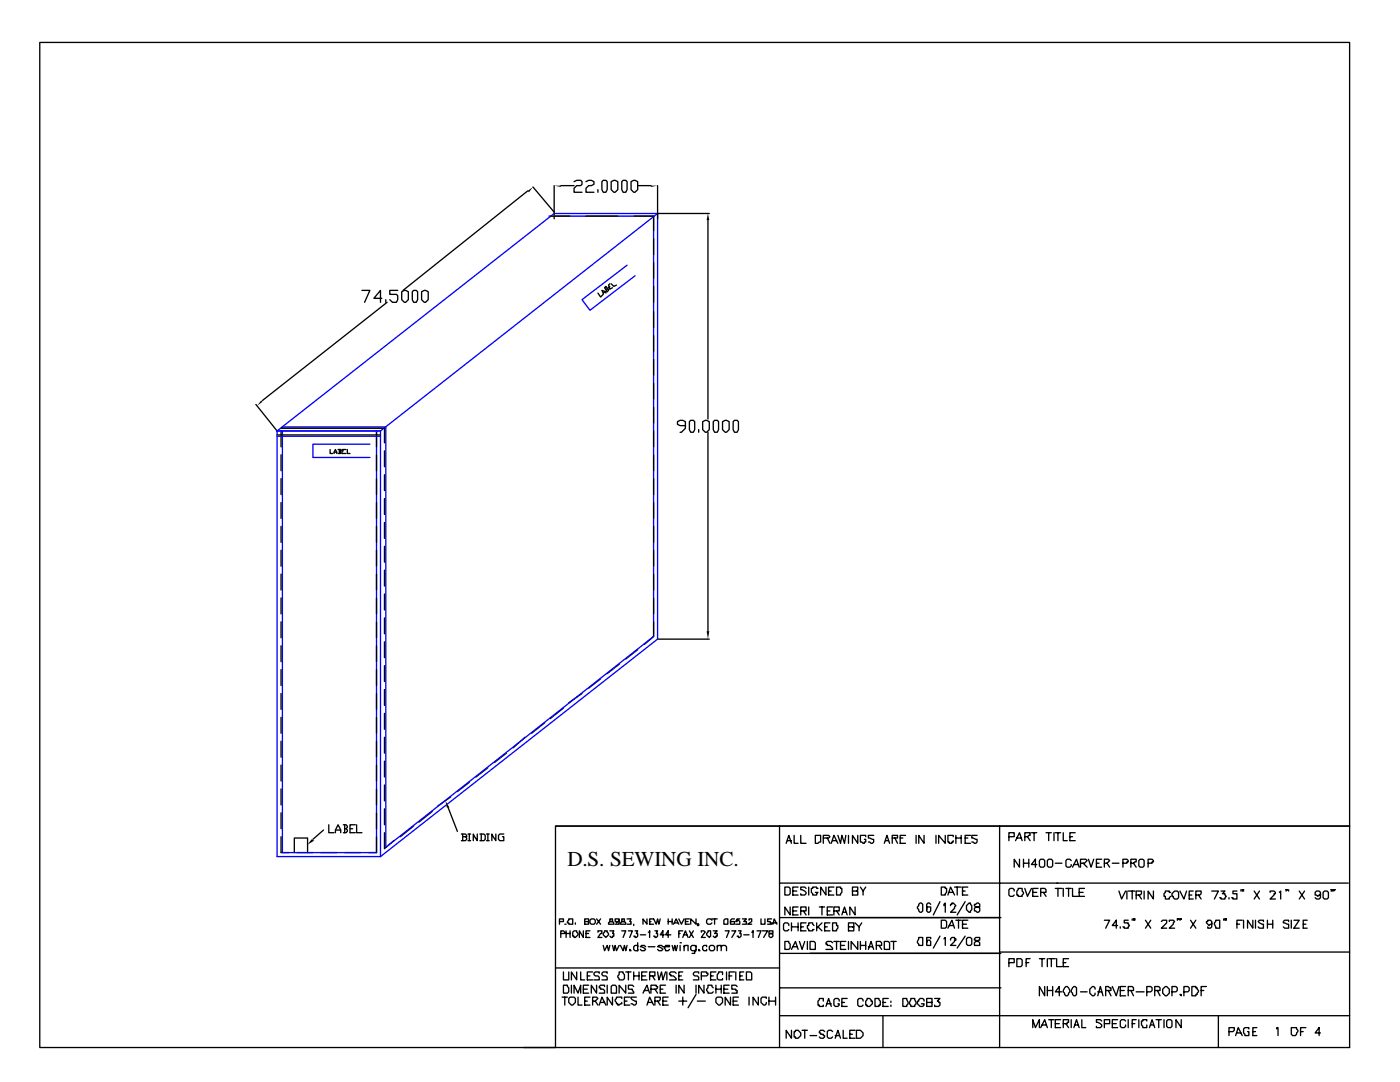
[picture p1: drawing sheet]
<svg xmlns="http://www.w3.org/2000/svg" width="279mm" height="216mm" viewBox="0 0 279 216" stroke-linecap="round" stroke-linejoin="round" font-family="sans-serif">
<defs><g id="words">
<text font-size="4.2" x="113.2" y="172.8">D.S. SEWING INC.</text>
</g></defs>
<path d="M109.5 43.1h20.9v83.9l-53.4 42.1v-83.9h-20.6M125.1 52.9l-8.9 6.9 1.5 2.1 9-6.9M131.2 42.6h-20.6l-55.3 43.4M131.2 42.6v84.9l-55.3 43.4M131.2 42.6l-55.3 43.4M55.3 86v84.9h20.6M55.3 86h20.6M55.3 87h20.6M56.4 86v84.1h18.7v-84.1M73.8 88.6h-11.4v2.7h11.4M75.9 86v84.9" fill="none" stroke="#00f" stroke-width=".26"/>
<g fill="none" stroke="#000" stroke-width=".26">
<path d="M7.9 8.5h261.4v156.3h-158.4v44.2h-103zM105.3 38.1l-24.9 19.8M106.4 37.3l4.2 5M110.6 37v6.7M111.9 37h2.7M114.6 36.2l.5-.2h.8l.3 .2v.6l-.3 .2h-.8l-.5 .6v.8h1.6M116.9 36.2l.6-.2h.5l.5 .2v.6l-.5 .2h-.5l-.6 .6v.8h1.6M119.3 37.8v.6M120.4 36h.5l.3 .2v1.6l-.3 .6h-.5l-.3-.6v-1.6zM122 36.2l.5-.2 .8 .2v1.6l-.5 .6h-.3l-.5-.6zM124.4 36h.5l.2 .2v1.6l-.2 .6h-.5l-.3-.6v-1.6zM125.9 36.2l.6-.2 .8 .2v1.6l-.6 .6h-.2l-.6-.6z"/>
<path d="M127.3 37h2.6M131.2 37v6.7M72.2 57.9h1.6l-1 2.4M76.2 59.5h-1.6l1.3-1.6v2.4M77 59.8v.5M79.4 57.9h-1.6v.8h1.3l.3 .3v.8l-.3 .5h-.8l-.5-.5M80.2 58.2l.5-.3 .8 .3v1.6l-.5 .5h-.3l-.5-.5zM82.3 58.2l.2-.3h.6l.2 .3v1.6l-.2 .5h-.6l-.2-.5zM84.1 58.2l.6-.3 .8 .3v1.6l-.6 .5h-.2l-.6-.5zM109.8 43.1h4M116.9 43.1h6.4M119.3 58.5l.6 .8 .5-.6-.3-.8 .8 .3v.3"/>
<path d="M120.9 57.7h.5v.2l-.2 .3-.5-.8 .2-.2 .3 .2v.3M120.9 58.2l-.5 .3M121.7 56.6l-.3 .3 .3 .8 .5-.3M121.7 57.2l-.3 .2M122 56.6l.5 .6 .5-.3M126.5 43.1h3.9v2.9M130.4 47.6v3.2M130.4 52.4v3.2M130.4 57.2v3.1M131.2 42.6h10.4M141.3 43.9v39.7M77.3 60.3l-24.9 19.6"/>
<path d="M130.4 62.2v3.2M130.4 66.9v3.2M130.4 71.7v3.2M130.4 76.5v3.1M51.1 80.7l4.2 5.3M55.3 86.8h20.6M56.1 86v3.2M56.1 90.8v3.1M56.1 95.5v3.2M56.1 85.5h20.6v2.9M65.9 89.7v.8h.5M66.7 90.5l.2-.8 .3 .8"/>
<path d="M66.7 90.2h.5M67.5 89.7h.5v.3M67.7 90h.3v.5h-.5M67.7 89.7v.8M68.3 90h.2M69.1 89.7h-.8v.8h.8M69.3 89.7v.8h.5M75.1 86v3.2M75.1 90.8v3.1M75.1 95.5v3.2M76.7 90v3.1M76.7 94.7v3.2"/>
<path d="M76.7 99.5v3.2M130.4 81.2v3.2M130.4 86v3.2M130.4 90.8v3.1M130.4 95.5v3.2M136.8 84.9h-1.1l-.5-.2v-.6l.5-.2h.6l.5 .2v1.4l-.8 .8h-.3M137.6 84.1l.2-.2h.6l.2 .2v1.6l-.2 .6h-.6l-.2-.6zM139.4 85.7v.6M140.2 84.1l.6-.2 .8 .2v1.6l-.6 .6h-.2l-.6-.6zM141.3 86.3v39.6M142.3 84.1l.3-.2h.5l.3 .2v1.6l-.3 .6h-.5l-.3-.6zM144.2 84.1l.5-.2 .8 .2v1.6l-.5 .6h-.3l-.5-.6z"/>
<path d="M146.3 84.1l.3-.2h.5l.3 .2v1.6l-.3 .6h-.5l-.3-.6zM56.1 100.3v3.2M56.1 105v3.2M56.1 109.8v3.2M56.1 114.6v3.1M56.1 119.3v3.2M75.1 100.3v3.2M75.1 105v3.2M75.1 109.8v3.2M75.1 114.6v3.1M75.1 119.3v3.2M76.7 104.2v3.2"/>
<path d="M76.7 109v3.2M76.7 113.8v3.1M76.7 118.5v3.2M130.4 100.3v3.2M130.4 105v3.2M130.4 109.8v3.2M130.4 114.6v3.1M130.4 119.3v3.2M56.1 124.1v3.2M56.1 128.9v3.1M56.1 133.6v3.2M56.1 138.4v3.2"/>
<path d="M75.1 124.1v3.2M75.1 128.9v3.1M75.1 133.6v3.2M75.1 138.4v3.2M76.7 123.3v3.2M76.7 128.1v3.1M76.7 132.8v3.2M76.7 137.6v3.2M116.2 138.4l-2.7 1.8M119.9 135.5l-2.4 1.8M123.6 132.6l-2.4 1.8M127.3 129.6l-2.4 1.9"/>
<path d="M130.4 124.1v2.9l-1.8 1.6M131.2 127.5h10.4M56.1 143.1v3.2M56.1 147.9v3.2M56.1 152.7v3.1M56.1 157.4v3.2M75.1 143.1v3.2M75.1 147.9v3.2M75.1 152.7v3.1M75.1 157.4v3.2M76.7 142.3v3.2M76.7 147.1v3.2"/>
<path d="M76.7 151.9v3.1M76.7 156.6v3.2M90 159l-2.7 1.9M93.7 156.1l-2.4 1.9M97.4 153.2l-2.4 1.8M101.1 150.3l-2.4 1.8M104.8 147.1l-2.4 2.1M108.7 144.2l-2.6 2.1M112.4 141.3l-2.6 2.1M56.1 162.2v3.2M56.1 167v3.1h1.6M58.7 170.1v-2.9h2.7v2.9"/>
<path d="M59.3 170.1h3.1M64 170.1h3.2M64.6 165.6l-2.2 1.9M65.6 164.6v1.6h1.1M66.9 166.2v-.6l.6-1 .5 1v.6M66.9 165.6h1.1M68.5 164.6h.6l.2 .2v.3l-.2 .3M68.8 165.4h.3l.2 .2v.3l-.2 .3h-.6M68.8 164.6v1.6M68.8 170.1h3.2M69.8 165.4h.6M70.9 164.6h-1.1v1.6h1.1"/>
<path d="M71.2 164.6v1.6h1M75.1 162.2v3.2M75.1 167v3.1h-1.5M76.7 161.4v3.2M76.7 166.2v3.1l1.9-1.6M82.5 164.8l-2.6 2.2M86.3 161.9l-2.7 2.1M89.4 161.1l1.9 4.8M92.1 166.4h.8l.2 .3v.3h-.2M92.3 167h.6l.2 .2v.3l-.2 .2h-.8M92.3 166.4v1.3M93.4 166.4h.5"/>
<path d="M93.4 167.7h.5M93.7 166.4v1.3M95.2 166.4v1.3l-.7-1.3v1.3M95.8 166.4h.8l.2 .3v.8l-.2 .2h-.8M96 166.4v1.3M97.1 166.4h.5M97.1 167.7h.5M97.4 166.4v1.3M99 166.4v1.3l-.8-1.3v1.3M100.5 166.4h-.8l-.2 .3v.8l.2 .2h.8v-.7h-.2M110.9 164.8h158.4v44.2h-164.8M155.6 164.8v44.2"/>
<path d="M156.6 177h.8l.3 .3v1l-.3 .3h-.8zM156.9 168.3l.5-1.6 .6 1.6M157.2 167.7h.8M158.2 177.8h.8M158.5 166.7v1.6h.8M159.3 177h-1.1v1.6h1.1M159.8 166.7v1.6h1.1M160.9 177.3l-.3-.3h-.8v.5h.3l.8 .6v.2l-.3 .3h-.8v-.3M161.4 177v1.6M162.7 166.7h1.1v1.3h-.3l-.3 .3h-.5zM163.2 177.3h-.2v-.3h-.8v.3h-.3v.8l.3 .2v.3h.8v-.3l.2-.2h-.5M164.3 167.2h1.1l.2-.2-.2-.3h-1.1v1.6"/>
<path d="M164.8 177v1.6l-1-1.6v1.6M165.1 167.2l.5 1.1M165.4 177.8h.5M165.9 168.3l.5-1.6 .8 1.6M166.2 167.7h.8M166.4 177h-1v1.6h1M167 177h.7v.3h.3v.8l-.3 .2v.3h-.7zM167.2 166.7l.5 1.6 .3-1.6 .5 1.6 .3-1.6M169.3 166.7v1.6M170.1 177.8h.8l.3-.3v-.5h-1.1v1.6h1.1v-.8h-.3M171.2 166.7v1.6l-1.1-1.6v1.6M171.7 177l.5 .8v.8"/>
<path d="M172.8 167v-.3h-1.1v1.3l.8 .3v-.3h.3v-.5h-.3M172.8 177l-.6 .8M174.4 166.7h-1.1v.5l1.1 .3v.5l-.3 .3-.8-.3M176.5 168.3l.5-1.6 .5 1.6M176.7 167.7h.6M178.1 167.2h1v-.5h-1v1.6M178.6 167.2l.5 1.1M179.7 167.2h.5M180.7 166.7h-1v1.6h1M182.8 166.7v1.6M184.4 166.7v1.6l-1-1.6v1.6M186.8 166.7v1.6"/>
<path d="M187.6 179.9l-1.3 2.7M187.9 177h.7v.3h.3v.8l-.3 .2v.3h-.7zM188.6 166.7v1.6l-1.3-1.6v1.6M189.2 178.6l.5-1.6 .8 1.6M189.4 178.1h.8M190.2 167v-.3h-1v1.3h.2v.3h.6v-.3h.2v-.3M190.5 177h1.3M190.8 167.2h1M190.8 166.7v1.6M191 177v1.6M191.8 166.7v1.6M192.1 177.8h.5"/>
<path d="M192.6 167.2h.5M192.6 179.9l-1.6 2.7M193.1 177h-1v1.6h1M193.7 166.7h-1.1v1.6h1.1M195 166.7h-1.1v.5l1.1 .3v.5l-.3 .3-.8-.3M199.5 164.8v11.4h-43.9M201.3 167h1.1v-.8h-1.1v1.5M202.4 177.8v-.3l-.3-.2h-.5l-.3 .2v1.1l.3 .3h.5l.3-.3M202.7 167.7l.8-1.5 .5 1.5M202.9 167.2h.8M203.2 177.3h.8v.5l.3 .3-.3 .8h-.8v-.3h-.3v-.8l.3-.3zM203.5 171.4v1.6l-1.1-1.6v1.6"/>
<path d="M204.3 171.4v1.6M204.3 172.2h1M204.5 177.3l.6 1.6 .7-1.6M204.5 167h.6l.2-.3h.3v-.5h-1.1v1.5M205.1 167l.5 .7M205.3 171.4v1.6M205.8 166.2h1.1M206.1 178.1h.8M206.4 166.2v1.5M206.9 172.5h-1.1l.8-1.1v1.6M207.2 177.3h-1.1v1.6h1.1M207.4 171.7a.66 .66 0 0 1 1.1 0v1.1l-.3 .2h-.5l-.3-.2z"/>
<path d="M207.7 178.1h1.1v-.6l-.3-.2h-.8v1.6M208.2 178.1l.6 .8M208.8 166.2h1M209 171.7a.66 .66 0 0 1 1.1 0v1.1l-.3 .2h-.5l-.3-.2zM209.3 166.2v1.5M210.3 166.2v1.5M210.6 166.2h1.1M210.6 172.2h1.3M210.6 177.3h1.3M210.9 176.2h58.2M211.1 176.2h-11.6v32.8M211.1 166.2v1.5"/>
<path d="M211.1 177.3v1.6M212.2 166.2v1.5h.8M212.2 177.3v1.6M212.7 177.3h1.1M213.3 177.3v1.6M213.5 167h.5M213.8 171.7l-.3-.3h-.5l-.3 .3v1.1l.3 .2h.5l.3-.2v-.3M214 173l.8-1.6 .6 1.6M214 177.3v1.6h1.1M214.3 172.5h.8M214.6 166.2h-1.1v1.5h1.1M215.4 178.1h.8"/>
<path d="M215.6 172.2h.8l.6-.5-.3-.3h-1.1v1.6M216.2 172.2l.8 .8M216.4 177.3h-1v1.6h1M217.2 171.4l.6 1.6 .5-1.6M218.8 172.2h.5M219.9 171.4h-1.1v1.6h1.1M220.4 172.2h.5l.6-.5-.3-.3h-.8v1.6M220.9 172.2l.6 .8M222 172.2h1.3M223.3 177.8l.5 1.6 .8-1.6M224.1 172.2h.8v-.2h.3v-.3l-.3-.3h-.8v1.6M224.9 177.8v1.6"/>
<path d="M225.2 177.8h1.3M225.7 172.2h.5l.3-.2h.2v-.6h-1v1.6M226 177.8v1.6M226.2 172.2l.5 .8M226.7 178.6h.8l.3-.3v-.5h-1.1v1.6M227.3 171.7a.66 .66 0 0 1 1 0v1.1l-.2 .2h-.6l-.2-.2zM227.3 178.6l.5 .8M228.3 177.8v1.6M229.1 172.2h.8v-.2h.3v-.3l-.3-.3h-.8v1.6M230.2 177.8v1.6l-1.1-1.6v1.6M233.6 178.1h-.2v-.3h-.8v.3l-.3 .2v.6h.3v.5h.8v-.3l.2-.2M233.9 178.3l.5-.5h.5l.3 .3v1l-.3 .3h-.5l-.2-.3v-.2h-.3z"/>
<path d="M235.5 177.8l.8 1.6 .5-1.6M237.3 178.6h.6M238.1 177.8h-.8v1.6h.8M238.7 178.6h.7l.3-.3v-.5h-1v1.6M239.2 178.6l.5 .8M241.8 177.8h1.4l-.8 1.6M243.7 177.8h.8l-.6 .5h.6v.3l.2 .3-.2 .2v.3h-.8v-.3h-.3M245.3 179.1v.3zM246.9 177.8h-.8v.5h.8v1.1h-.8v-.3h-.3M247.6 177.5v.3M248.2 177.5h-.3h.3v.3h-.3M250.3 177.8l1.1 1.6"/>
<path d="M251.4 177.8l-1.1 1.6M253.5 178.1v-.3h.8l.2 .3v.2h-.2v.3l-.8 .8h1M255.3 178.1l.3-.3v1.6M256.9 177.5h-.3h.3l-.3 .3M257.2 177.5v.3M259.3 177.8l1 1.6M260.3 177.8l-1 1.6M263.5 178.3v.3h-.2l-.3 .3-.3-.3h-.2v-.5l.2-.3h.6l.2 .3v1l-.2 .3h-.6l-.2-.3M264.1 178.1a.66 .66 0 0 1 1 0v1l-.3 .3h-.5l-.2-.3zM265.9 177.5h-.3h.3v.3h-.3M266.4 177.5h-.2h.2l-.2 .3M110.9 193.1h44.7"/>
<path d="M111.7 183.9h.7v-.5h-.7v1M111.9 186.3h.8v-.3l-.3-.3h-.5v1.4M112.2 199h1M112.4 196.6h.8v.2l.3 .3v.8l-.3 .3h-.8zM112.4 193.9v1.6h1.1v-1.6M112.7 184.4h.3zM112.7 199v1.6M113 185.7v1.4M113 186.3h.8M113.5 199.2a.94 .94 0 0 1 1.3 0v.8l-.5 .6h-.3l-.5-.6zM113.5 183.4h.8v1h-.8v-.3h-.3zM113.8 185.7v1.4"/>
<path d="M114 196.6v1.6M114.3 186l.3-.3h.5l.3 .8-.6 .6h-.2v-.3h-.3zM114.6 198.2v-1.6l.8 1.6 .5-1.6v1.6M114.8 184.1v.3M115.1 193.9v1.6l-1.1-1.6v1.6M115.4 199v1.6h.8M115.9 193.9v1.6h.8M116.4 185.7v1.4l-.8-1.4v1.4M116.4 197.4h.8M116.7 183.9h.8v-.5h-.8v1h.8v-.5h-.3M116.7 199.8h.5M116.9 186.3h.6"/>
<path d="M117.2 194.7h.5M117.5 196.6h-1.1v1.6h1.1M117.7 183.6a.66 .66 0 0 1 1.1 0v.5l-.3 .3h-.5l-.3-.3zM117.7 199h-1v1.6h1M117.7 185.7h-.8v1.4h.8M118.3 199.8h.5l.5-.6-.2-.2h-.8v1.6M118.3 193.9h-1.1v1.6h1.1M118.8 199.8l.5 .8M119.1 196.6v1.6l-1.1-1.6v1.6M119.1 183.4l.8 1M119.3 186v-.3h.8v.6h-.2l-.6 .8h.8M119.6 194.2v-.3h-.8l-.3 .3v.3l.3 .2h.5l.3 .3v.5h-1.1"/>
<path d="M119.9 183.4l-.8 1M120.4 188.6l.3 1.1 .5-1.1 .2 1.1 .3-1.1M120.7 185.7h.5v.3l.2 .3v.2l-.5 .6-.5-.6zM120.7 196.8v-.2h-.8l-.3 .2v.3h.3v.3h.5l.3 .2v.6h-1.1M121.2 194.2v-.3h-.8l-.3 .3v.3l.3 .2h.5l.3 .3v.5h-1.1M121.2 196.6v1.6M121.7 183.4v.5h.5l.3 .2v.3h-1.1v-.3l.3-.2h.5v-.5zM121.7 185.7h.8l-.3 .6h.3v.5h-.3v.3h-.2l-.3-.3M122 196.8l.2-.2h.6l.2 .2v1.4h-1zM122.2 199v1.6l-1-1.6v1.6M122.2 188.6l.3 1.1 .3-1.1 .2 1.1 .6-1.1M123.6 193.9h.8v.3l.2 .3v.8l-.2 .2h-.8v-.2l-.3-.3v-.3l.3-.2z"/>
<path d="M123.6 183.6v.3h-.3l-.3 .2v-.2h-.2v-.5h.8v1h-.8M123.8 188.6l.6 1.1 .2-1.1 .3 1.1 .2-1.1M124.1 183.4v.5h.5l.3 .2v.3h-1.1v-.3l.3-.2h.5v-.5zM124.1 199.2v-.2h-1.1v.2l-.2 .3v.3l.2 .2v.3h.3v.3l.8-.3v-.3M124.1 185.7h.8l-.5 1.4M124.6 199.8h.5M124.9 196.6v1.6l-1.3-1.6v1.6M124.9 193.9h1M125.1 183.4h.8l-.2 .5h.2v.5h-.8M125.4 185.7h.8l-.5 1.4M125.4 193.9v1.6M125.7 189.4l.2 .3h-.2z"/>
<path d="M125.7 199h-1.1v1.6h1.1M126.5 196.8l-.3-.2h-.8v.8h.8v.2l.3 .3v.3h-1.1M126.5 194.7h1M126.5 184.4v.3M126.5 193.9v1.6M126.7 185.7h.6l-.3 .6h.3v.5l-.3 .3h-.3v-.3h-.2M127 199h-1.1v.2l.3 .3 .8 .3v.5l-.3 .3-.8-.3M127.3 188.9v-.3h-.6l-.2 .3v.5l.2 .3h.6v-.3M127.3 188.1v1.6M127.5 193.9v1.6M127.8 186.5h1.1M128.1 194.7h.8"/>
<path d="M128.3 198.2l.8-1.6 .5 1.6M128.6 197.6h.8M128.9 188.9l-.3-.3h-.5l-.3 .3h.3l.8 .5-.3 .3h-.5l-.3-.3M129.1 193.9h-1v1.6h1M129.1 183.4v1l-.8-1v1M129.4 186h.2v-.3v1.4M129.4 188.9h1.3M129.6 194.7h1.1v-.8h-1.1v1.6M129.6 183.9h.3M129.9 197.4h1.1l.2-.3v-.3h-.2v-.2h-1.1v1.6M130.2 194.7l.5 .8M130.7 199.8h.8l.3-.3v-.5h-1.1v1.6"/>
<path d="M130.7 185.7h.5l-.2 .6h.2v.5l-.2 .3h-.3v-.3h-.3M130.7 197.4l.5 .8M131.2 193.9l.3 1.6 .5-1.6 .3 1.6 .5-1.6M131.2 199.8l.6 .8M131.8 183.4l-.3 1-.3-1-.2 1-.6-1h-.8v1h.8M131.8 197.4h.5M132.3 188.9l-.3-.3h-.5l-.3 .3 .8 .3 .3 .2-.3 .3h-.5l-.3-.3M132.3 199.8h.8M132.6 186.5h-.8l.5-.8v1.4M132.6 188.9h1v-.3h-.8v.3h-.2l.2 .8h.5l.3-.3M132.8 196.6h-1v1.6h1M133.1 193.9v1.6"/>
<path d="M133.3 199h-1v1.6h1M133.3 183.4v1M133.3 183.9h.8M133.9 186.5h-1.1l.5-.8v1.4M134.1 188.6l.3 1.1 .3-1.1 .2 1.1 .3-1.1M134.1 183.4v1M134.4 184.4l.5-1 .6 1M134.7 184.1h.5M134.9 194.2l-.2-.3h-.8l-.3 .3v.3h.3v.2h.5l.5 .6v.2h-1.3M134.9 196.6v1.6M135.5 183.4l.5 1 .5-1M135.5 199.8h1.6"/>
<path d="M135.5 194.7h.5M135.5 186.3h.2M135.7 188.1h.3zM135.7 188.6v1.1M136.3 193.9h-.8v1.6h.8M136.3 185.7h-.8v1.4M136.3 187.1l.5-1.4 .5 1.4M136.3 199v1.6M136.5 196.6v1.6l-1-1.6v1.6M136.5 188.9l.3-.3h.5v1.1M136.5 186.5h.6M136.5 188.6v1.1"/>
<path d="M136.8 183.9h.5M137.6 183.4h-.8v1h.8M137.6 185.7l.8 1.4M138.4 185.7l-.8 1.4M138.9 183.4v1l-1.1-1v1M138.9 188.6v1.1l-.3 .3v.2h-.5M138.9 188.9l-.3-.3h-.5l-.3 .3v.5l.3 .3h.5l.3-.3M138.9 196.6v1.6M138.9 198.4l-1.6 2.7M139.2 199.8h1.6M139.4 189.4l.3 .3h-.3zM139.4 194.2v-.3h-.8l-.2 .3v.3l.2 .2h.6l.2 .3v.5h-1"/>
<path d="M139.4 184.4h-.2h.2v.3h-.2M140 194.7h1l.3-.2v-.3h-.3v-.3h-1v1.6M140 186v-.3h.5l.3 .3-.8 1.1h.8M140.5 196.6v1.6l-1.1-1.6v1.6M141 188.9v-.3h-.5l-.3 .3v.5l.3 .3h.5v-.3M141.3 185.7h.5v1.1l-.2 .3-.6-.6zM141.6 188.9a.66 .66 0 0 1 1 0v.5l-.3 .3h-.5l-.2-.3zM141.8 194.7h.5M142.1 183.6l-.3-.2h-.5l-.3 .2v.5l.3 .3h.5l.3-.3M142.1 183.4h1M142.3 197.1l-.2-.3v-.2h-.8v.5l-.3 .3 .3 .8h.8l.2-.3M142.3 185.7h.8l-.5 .6h.5v.5h-.2v.3h-.3l-.3-.3"/>
<path d="M142.6 183.4v1M142.9 193.9h-1.1v1.6h1.1M142.9 197.4h1M142.9 196.6v1.6M143.1 199h.8l.3 .2v.8l-.5 .6h-.3l-.5-.6v-.8zM143.1 188.9l.3-.3h.5v1.1M143.1 188.6v1.1M143.9 188.9l.3-.3h.5l.3 .3v.8M143.9 196.6v1.6M144.2 194.5v-.6h-.8v.3l-.3 .3v.8l.3 .2h.8v-.2M144.5 183.6l.2-.2h.6v1h-.8zM144.5 197.4h.8"/>
<path d="M144.7 185.7h.8l-.5 1.4M145 193.9v1.6M145.5 196.6h-1v1.6h1M145.5 194.7h.5M145.8 199v1.6l-1.1-1.6v1.6M146 185.7h.8l-.8 1.4M146.3 199.8h.8M146.6 193.9h-1.1v1.6M146.6 183.4h-.6l-.2 .2v.8h.8v-.5h-.8v.2M146.8 193.9v1.6M147.1 196.8l-.3-.2h-.8v.8h.8v.2h.3v.6h-1.1M147.4 199h-1.1v1.6h1.1"/>
<path d="M147.4 185.7h.5l-.3 .6h.3v.5l-.3 .3h-.2v-.3h-.3M147.6 183.4h-.5l-.3 .5h.3v-.3h.3l.2 .3v.5h-.8M147.6 194.7h.6M148.2 183.4h.8l-.6 .5h.6v.5h-.8M148.4 193.9h-.8v1.6h.8M148.4 186.5h1.1M149 193.9h.8l.2 .3v1.3h-1zM149.5 183.6v-.2h.5v.5l-.8 .5h.8M149.5 199v1.6M150 186h.3v-.3v1.4M151.1 185.7h.8l-.6 1.4M151.3 199v1.6l-1-1.6v1.6"/>
<path d="M151.9 183.4v1h.8v-1M152.1 185.7h1.1l-.8 1.4M152.9 199.2v-.2h-.8l-.2 .2v.8l.5 .6h.3l.2-.3v-.3M153.5 185.7v.6h.5l.3 .2v.3l-.3 .3h-.3l-.2-.3v-.3l.2-.2h.6v-.6zM153.5 199.8h1.3M153.5 199v1.6M154 183.4h-.8v.5h.5v.2h.3v.3h-.8M154.3 184.4l.2-1 .5 1M154.3 184.1h.7M154.8 199v1.6M155.6 183.1h44.2M155.6 190.2h44.2"/>
<path d="M155.6 197.1h44.2M156.6 187.9h.8v.2l.3 .3v.8l-.3 .2h-.8zM157.4 184.7v-.3l-.2-.3h-.6l-.2 .3v1.1l.2 .2h.6l.2-.2M157.7 181v1.6l-1.1-1.6v1.6M158 189.4l.8-1.5 .5 1.5M158 184.1v1.6M158 184.9h1.3M158.2 181.8h.8M158.2 188.9h.8M159.3 181h-1.1v1.6h1.1M159.3 184.1v1.6M159.5 187.9l.6 1.5 .5-1.5"/>
<path d="M159.8 181.8h1.1v-.8h-1.1v1.6M159.8 184.9h.5M160.3 181.8l.6 .8M160.9 184.1h-1.1v1.6h1.1M161.1 187.9v1.5M161.4 181v1.6M161.7 187.9h.8l.2 .2v1.3h-1zM162.5 184.7l-.3-.3v-.3h-.8v.6h-.3v.5l.3 .3v.2h.8v-.2h.3M163 184.1v1.6M163.2 184.9l.8 .8M163.5 181h1.1M164 181v1.6"/>
<path d="M164 184.1l-1 1.1M164.3 199.8v-.6h-.8v.3l-.3 .3v.8h.3v.2h.8v-.2M164.6 184.9h.5M165.1 181.8h.5M165.6 184.1h-1v1.6h1M166.2 184.1h.8v.6h.2v.5l-.2 .3v.2h-.8zM166.2 181h-1.1v1.6h1.1M166.2 188.1l-.3-.2h-.8l-.3 .2v.3h.3v.2h.5l.6 .6v.2h-1.4M166.4 181.8h1.1v-.8h-1.1v1.6M166.4 187.9h1.1M167 181.8l.5 .8M167 187.9v1.5"/>
<path d="M167.5 199.8v-.3l-.3-.3h-.5l-.3 .3v1.1l.3 .2h.5l.3-.2v-.3h-.3M167.7 188.6h.8M168 182.6l.5-1.6 .6 1.6M168.3 182h.5M168.8 187.9h-1.1v1.5h1.1M169.1 199.2h-1.1v1.6h1.1M169.3 184.9h1.1v-.8h-1.1v1.6h1.1v-.8h-.3M169.3 187.9v1.5M170.7 181v1.6l-1.1-1.6v1.6M170.7 184.1l.7 .8v.8M171.2 187.9v1.5l-1.3-1.5v1.5M171.7 188.6h1.1"/>
<path d="M171.7 187.9v1.5M172 184.1l-.6 .8M172.2 199.8v-.3l-.2-.3h-.6l-.2 .3v1.1l.2 .2h.6l.2-.2M172.8 187.9v1.5M173 199.2h.6l.2 .3v.3h.3v.5l-.5 .5h-.6v-.2h-.2v-.8l.2-.3zM173.3 189.4l.5-1.5 .6 1.5M173.3 188.9h.8M174.6 199.2h.8v.3l.3 .3v.8h-.3v.2h-.8zM174.9 188.6h1v-.5l-.2-.2h-.8v1.5M175.4 188.6l.5 .8M176.5 187.9h.8l.2 .2v1.3h-1zM177.3 199.2h-1.1v1.6h1.1"/>
<path d="M177.8 199.8v.2zM177.8 187.9h1.1M178.3 187.9v1.5M180.2 199.2h.8l.2 .8-.2 .8h-.8zM181.8 199.2h.8l.2 .8-.2 .8h-.8v-.2l-.3-.3zM183.4 180.4l.2-.2h.3l.2 .2v1.4l-.2 .2h-.3l-.2-.2v-.3l-.3-.3zM183.4 187.1h.7v1.5h-.7v-.2l-.3-.3zM184.4 199.8v-.3l-.3-.3h-.5l-.2 .3v.3h-.3v.5l.5 .5h.5l.3-.2v-.3h-.5M185.7 180.4l-.2-.2h-.3l-.3 .2v1.4l.3 .2h.3l.2-.2v-.8h-.8v.5M185.7 187.3v-.2h-.8v1.5h.8v-.7l-.2-.3h-.3l-.3 .3v.2M186.5 199.2h1.1l-.5 .6h.2v.2h.3v.6l-.3 .2h-.8v-.2M187.6 186.8l-1.3 2.4"/>
<path d="M187.9 183.6h.7l.3 .3v1l-.3 .3h-.7zM188.4 180.7v-.3l.2-.2v1.8M188.4 187.3l.2-.2v1.5M189.2 185.2l.8-1.6 .5 1.6M189.4 184.7h.8M189.7 180.7v-.3h.3v-.2h.2l.6 .5-.3 .3v.2l-.8 .8h1.1M189.7 187.6v-.3l.3-.2h.5v.2h.3v.3h-.3v.3l-.8 .7h1.1M190.8 183.6h1M191.3 183.6v1.6M192.1 184.4h.8M192.6 186.8l-1.6 2.4M192.9 180.7l.5-.5h.3v.2l.2 .3v.8l-.2 .3v.2h-.3l-.5-.5z"/>
<path d="M192.9 187.3a.66 .66 0 0 1 1 0v1.1l-.2 .2h-.6l-.2-.2zM193.1 183.6h-1v1.6h1M194.5 180.4v.3l.2 .3h.6l.2 .2v.6l-.2 .2-.8-.2v-.6l.2-.2h.8v-.6l-.2-.2zM194.7 187.1l-.2 .2v.3h.2l.8 .5v.5h-1v-.5l.8-.5h.2v-.5zM199.5 190h69.8M201.3 192.1h1.1v-.8h-1.1v1.6M202.9 191.3h.8l.3 .3v1l-.3 .3h-.8zM204.8 192.1h.5M205.6 191.3h-.8v1.6M207.4 191.3h1.1M208 191.3v1.6M208.5 196.8v1.9l-1.1-1.9v1.9"/>
<path d="M209 191.3v1.6M209 196.8v1.9M209 197.6h1.1M209.3 191.3h1.3M209.8 191.3v1.6M210.1 196.8v1.9M210.9 191.3v1.6h1M211.9 197.9h-1.3l.8-1.1v1.9M212.2 192.1h.5M212.5 197.1l.2-.3h.3l.5 .8-.2 .8-.3 .3h-.3l-.5-.8zM213.3 191.3h-1.1v1.6h1.1M214 197.1l.3-.3h.3l.2 .3v1.3l-.2 .3h-.3l-.5-.8z"/>
<path d="M215.6 197.9h1.4M218.5 197.4v-.3l-.2-.3h-.3l-.5 .6v.8l.5 .5h.3l.2-.3v-.2M219.1 198.7l.5-1.9 .5 1.9M219.1 197.9h.8M220.4 183.6h1.1l-.8 1.6M220.7 197.6h1v-.5h-.2l-.3-.3h-.5v1.9M221.2 197.6l.5 1.1M222 196.8l.8 1.9 .5-1.9M223 184.7h-1l.8-1.1v1.6M223.6 184.9v.3zM223.6 197.6h.8M224.6 196.8h-1v1.9h1"/>
<path d="M225.2 197.6h1v-.5l-.2-.3h-.8v1.9M225.2 183.6h-.8v.5h.8v.3l.2 .3-.2 .2v.3h-.8v-.3h-.3M225.7 197.6l.5 1.1M226 183.4v.2M226.5 183.4h-.3h.3v.2h-.3M226.7 197.9h1.6M228.6 183.6l1.1 1.6M228.9 197.9h.8l.2-.3v-.5l-.2-.3h-.8v1.9M229.7 183.6l-1.1 1.6M230.5 197.6h1v-.5l-.3-.3h-.7v1.9M231 197.6l.5 1.1M231.8 183.9l.2-.3h.8v.5l-1 1.1h1"/>
<path d="M232 197.4l.6-.6h.2l.6 .6v.8l-.6 .5h-.2l-.6-.5zM233.4 183.9v-.3h.8l.2 .3-.2 .2v.3l-.8 .8h1M233.9 197.9h.8l.2-.3v-.5l-.2-.3h-.8v1.9M235.2 183.4h-.3h.3l-.3 .2M235.5 198.4h.2v.3zM235.7 183.4h-.2h.2l-.2 .2M236.3 197.9h.8l.2-.3v-.5l-.2-.3h-.8v1.9M237.6 183.6l1.1 1.6M237.9 196.8h.8v.3h.2v.3l.3 .2-.3 .8h-.2v.3h-.8zM238.7 183.6l-1.1 1.6M239.7 197.6h.5M240.8 196.8h-1.1v1.9"/>
<path d="M241.8 184.1v.3h-.2l-.3 .3-.5-.6v-.2h.2v-.3h.6l.2 .3v1l-.2 .3h-.6v-.3M242.6 183.6h.8v1.6h-.8l-.2-.8zM244.2 183.4v.2M244.7 183.4h-.2h.2v.2h-.2M246.9 184.4h.5M247.9 183.6h-1v1.6M248.2 183.6v1.6M250 183.6v1.6l-1-1.6v1.6M250.6 183.6v1.6M252.1 183.9v-.3h-.7l-.3 .3 .8 .5h.2v.8h-.7l-.3-.3M252.9 184.4h1.1M252.9 183.6v1.6"/>
<path d="M254 183.6v1.6M257.2 183.9v-.3h-.8l-.3 .3v.2l1.1 .3v.8h-.8l-.3-.3M257.7 183.6v1.6M258.2 183.6h1.1l-1.1 1.6h1.1M260.1 184.4h.5M260.9 183.6h-.8v1.6h.8M119.6 200.6l.5-1.6 .8 1.6M119.9 200h.8M129.1 200.6l.5-1.6 .8 1.6M129.4 200h.8M155.6 202.7h113.7M158 205.6v1.6l-1.1-1.6v1.6"/>
<path d="M158.5 205.8h.3v-.2h.5l.5 .5v.5l-.5 .6h-.5v-.3h-.3zM160.1 205.6h1M160.6 205.6v1.6M161.7 206.6h1.3M164.6 205.8l-.3-.2h-.5l-.3 .2v.3h.3v.3h.5v.2h.3v.3l-.3 .3h-.5l-.3-.3M164.8 200.8l.6-1.6 .5 1.6M165.1 200.3h.8M166.2 205.8l-.3-.2h-.5l-.3 .2v1.1l.3 .3h.5l.3-.3M166.7 207.2l.5-1.6 .5 1.6M166.7 206.6h.8M168 200h.5M168.3 205.6v1.6h.8"/>
<path d="M169.6 206.4h.5M170.7 205.6h-1.1v1.6h1.1M170.9 205.6h.8l.5 .5v.5l-.5 .6h-.8zM176.2 202.7v6.3M176.2 200h.5M177.8 200.6v.2M184.9 200h1.1v-.8h-1.1v1.6h1.1v-.8h-.3M206.1 205.1v-1.6l.5 1.6 .8-1.6v1.6M207.7 205.1l.8-1.6 .5 1.6M208 204.5h.8M209.3 203.5h1M209.8 203.5v1.6"/>
<path d="M210.6 204.3h.8M211.7 203.5h-1.1v1.6h1.1M212.2 204.3h.8v-.3h.3v-.5h-1.1v1.6M212.7 204.3l.6 .8M213.8 203.5v1.6M214.3 205.1l.5-1.6 .6 1.6M214.6 204.5h.5M215.9 203.5v1.6h.8M219.9 203.7l-.3-.2h-.8v.5h.3l.8 .5v.3l-.3 .3h-.8v-.3M220.4 204.3h1.1v-.8h-1.1v1.6M222 204.3h.8M223 203.5h-1v1.6h1"/>
<path d="M224.6 203.7l-.2-.2h-.6l-.2 .2v1.1l.2 .3h.6l.2-.3v-.3M225.2 203.5v1.6M226 204.3h.5M226.7 203.5h-.7v1.6M227.3 203.5v1.6M228.9 203.7v-.2h-.8v.2h-.3v.8l.3 .3v.3h.8v-.6M229.4 205.1l.5-1.6 .6 1.6M229.7 204.5h.5M230.7 203.5h1.1M231.2 203.5v1.6M232.3 203.5v1.6M232.8 203.7l.3-.2h.5l.3 .2v1.1l-.3 .3h-.5l-.3-.3z"/>
<path d="M235.7 203.5v1.6l-1-1.6v1.6M243.2 202.7v6.3M245.3 205.8h.8l.2-.2v-.5h-1v1.5M246.6 206.6l.5-1.5 .8 1.5M246.9 206.1h.7M249.2 205.3v-.2h-.8l-.2 .2v.8l.2 .3v.2h.8v-.8h-.2M250 205.8h.6M250.8 205.1h-.8v1.5h.8M254.8 205.3v-.2h.3v1.5M257.7 205.1h1.1v.2l.2 .3v.2l-.5 .8h-.5l-.3-.2zM259.6 205.8h.5M260.6 205.1h-1v1.5"/>
<path d="M263.5 206.1h-1l.8-1v1.5"/>
</g>
<path d="M105.3 38.1l1.1-.8-.8 1.1zM110.6 37h1.3v.3zM129.9 37h1.3l-1.3 .3zM141.3 42.6l.3 1.3h-.6zM52.1 79.9l.3 .3-1.1 .8zM141 125.9h.6l-.3 1.6zM88.9 159.8l.8 1.3h-.5zM62.2 167.5l.5 .2-1.3 .8z" fill="#000"/>
<use href="#words"/>
</svg>
